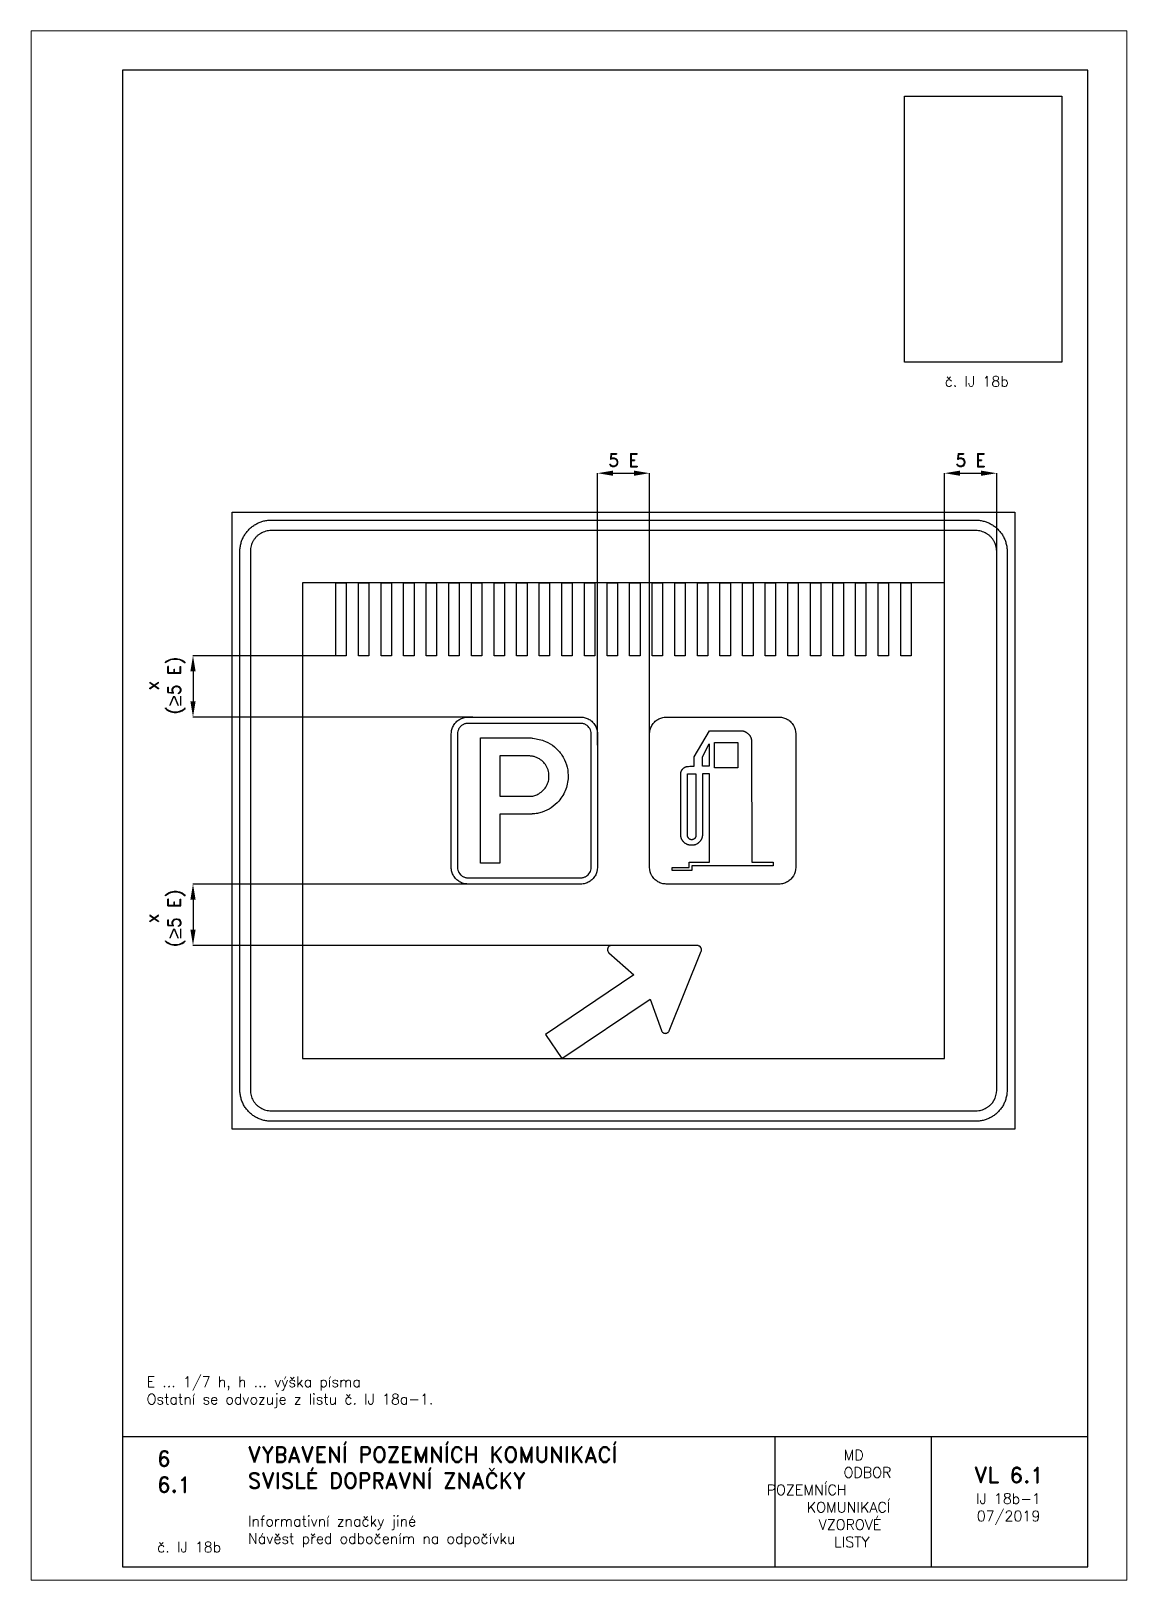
# Paper-space layout 'IJ 18b-1' of a CAD drawing. Header units: millimetres. Extents: x 0 to 210, y 0 to 297.
# The model-space entities are those that its viewports show. They can reach past a viewport. Long polylines and large blocks are cut down to what shows.
import ezdxf

# ---------------------------------------------------------------- set-up
doc = ezdxf.new("R2010")
doc.units = ezdxf.units.MM
doc.header["$LTSCALE"] = 5
doc.linetypes.add('ČÁRKOVANÁX2', pattern=[1.5, 1, -0.5])
for name, color, linetype in [('Kóty', 2, 'Continuous'), ('Rozpiska', 7, 'Continuous'), ('Značka', 7, 'Continuous')]:
    doc.layers.add(name, color=color, linetype=linetype)
doc.layers.add('Rámeček', color=6, linetype='Continuous', plot=False)
doc.styles.get("Standard").update_dxf_attribs({"font": 'romand.shx', "height": 50})
doc.dimstyles.get("Standard").update_dxf_attribs({"dimtxt": 50, "dimasz": 60, "dimexe": 0.18, "dimexo": 0.0625, "dimgap": 25, "dimtad": 1, "dimdec": 0, "dimzin": 0, "dimdsep": 46, "dimtxsty": 'Standard', "dimcen": 0.09, "dimadec": 0, "dimazin": 0, "dimtfac": 1, "dimtdec": 0, "dimtofl": 0, "dimtmove": 0, "dimatfit": 3, "dimfxl": 1, "dimtolj": 1, "dimtzin": 0, "dimarcsym": 0})
picture_1 = doc.add_image_def('image1.png', size_in_pixel=(356, 602))

psp = doc.layouts.new('IJ 18b-1')

# ---------------------------------------------------------------- texts
at = {"layer": 'Rozpiska', "color": 7, "attachment_point": 1}
for s, width, heights, insert, char_height in [('\\pi1.74671;č. IJ 18b', 17.8744, [0], (173.34, 230.81), 2), ('E ... 1/7 h, h ... výška písma\\POstatní se odvozuje z listu č. IJ 18a-1.{\\H2x; }', 177.6822, [0], (22.16, 39), 2), ('6', 149.0422, [0], (24.17, 24.77), 3), ('{\\C6;VYBAVENÍ POZEMNÍCH KOMUNIKACÍ\\P}SVISLÉ DOPRAVNÍ ZNAČKY{\\H1.34524x; }', 149.0422, [0], (41.56, 25.56), 3), ('\\pi14.7414;{\\C6;MD\\P\\pi2.36044;}ODBOR POZEMNÍCH{\\H1.57143x; }\\P\\pi7.69378;KOMUNIKACÍ{\\H1.5x; }\\P\\pi9.97949;{\\C6;VZOROVÉ\\H1.47619x; \\H0.67742x;\\P\\pi12.93187;LISTY\\H1.26984x; }', 33.1018, [0], (140.95, 24.95), 2), ('\\pi1.03113;{\\H1.5x;\\C6;VL 6.1\\P\\pi1.41205;\\H0.66667x;IJ 18b-1\\H1.66666x; \\H0.6x;\\P\\pi1.5549;07/2019\\H1.80159x; }', 16.0623, [0], (179.66, 21.61), 2), ('6.1', 149.0422, [0], (24.17, 19.78), 3), ('{\\C6;Informativní značky jiné\\P}Návěst před odbočením na odpočívku{\\H1.83333x; }', 149.0422, [0], (41.56, 12.29), 2), ('{\\C6;č. IJ 18b}', 18.3305, [2.67], (24.18, 7.31), 2)]:
    psp.add_mtext_dynamic_manual_height_columns(s, width=width, gutter_width=100, heights=heights, dxfattribs=dict(at, insert=insert, char_height=char_height))

msp = doc.modelspace()

# ---------------------------------------------------------------- texts
at = {"layer": 'Kóty', "char_height": 50, "attachment_point": 5, "rotation": 90}
for s, insert, width in [('\\A1;x\\P({\\fArial|b0|i0|c238|p34;\\H1.08333x;≥\\Fromand|c238;\\H0.92308x;5 E)}', (-84.9, 2808.3), 508.342), ('\\A1;x\\P({\\fArial|b0|i0|c238|p34;\\H1.08333x;≥}5 E)', (-84.9, 1915.6), 336.117)]:
    msp.add_mtext(s, dxfattribs=dict(at, insert=insert, width=width))

# ---------------------------------------------------------------- blocks, each defined once
blk = doc.blocks.new('*D0')
at = {"layer": 'Defpoints', "color": 0, "transparency": 16777216}
for p in [(3099.7, 3622.2), (3099.7, 3238), (2899.7, 3202.2)]:
    blk.add_point(p, dxfattribs=at)
at = {"layer": 'Kóty', "color": 0, "lineweight": -2, "transparency": 16777216}
for p, q in [((2899.7, 3202.3), (2899.7, 3622.4)), ((2959.7, 3622.2), (3039.7, 3622.2)), ((3099.7, 3238), (3099.7, 3622.4))]:
    blk.add_line(p, q, dxfattribs=at)
at = {"layer": 'Kóty', "color": 0, "transparency": 16777216}
for points in [[(2959.7, 3632.2), (2959.7, 3612.2), (2899.7, 3622.2)], [(3039.7, 3632.2), (3039.7, 3612.2), (3099.7, 3622.2)]]:
    blk.add_solid(points, dxfattribs=at)
at = {"layer": 'Kóty', "color": 0, "transparency": 16777216, "insert": (2999.7, 3672.2), "char_height": 50, "attachment_point": 5}
blk.add_mtext('\\A1;5 E', dxfattribs=at)
blk = doc.blocks.new('*D1')
at = {"layer": 'Defpoints', "color": 0, "transparency": 16777216}
for p in [(1769.7, 3622.2), (1569.7, 2579.8), (1769.7, 2579.8)]:
    blk.add_point(p, dxfattribs=at)
at = {"layer": 'Kóty', "color": 0, "lineweight": -2, "transparency": 16777216}
for p, q in [((1569.7, 2579.9), (1569.7, 3622.4)), ((1629.7, 3622.2), (1709.7, 3622.2)), ((1769.7, 2579.9), (1769.7, 3622.4))]:
    blk.add_line(p, q, dxfattribs=at)
at = {"layer": 'Kóty', "color": 0, "transparency": 16777216}
for points in [[(1629.7, 3632.2), (1629.7, 3612.2), (1569.7, 3622.2)], [(1709.7, 3632.2), (1709.7, 3612.2), (1769.7, 3622.2)]]:
    blk.add_solid(points, dxfattribs=at)
at = {"layer": 'Kóty', "color": 0, "transparency": 16777216, "insert": (1669.7, 3672.2), "char_height": 50, "attachment_point": 5}
blk.add_mtext('\\A1;5 E', dxfattribs=at)

# ---------------------------------------------------------------- dimensions: what is measured, and where the dimension line sits
at = {"layer": 'Kóty'}
for base, p1, p2, picture, middle in [((1769.7, 3622.2), (1569.7, 2579.8), (1769.7, 2579.8), '*D1', (1669.7, 3672.2)), ((3099.7, 3622.2), (2899.7, 3202.2), (3099.7, 3238), '*D0', (2999.7, 3672.2))]:
    dim = msp.add_linear_dim(base=base, p1=p1, p2=p2, text='5 E', dimstyle='Standard', dxfattribs=at)
    dim.commit()
    dim.dimension.update_dxf_attribs({"geometry": picture, "text_midpoint": middle})

# ---------------------------------------------------------------- linework, layer by layer
at = {"layer": 'Kóty'}
for p, q in [((567.2, 2922.2), (19.7, 2922.2)), ((19.9, 2862.2), (19.9, 2729.6)), ((19.9, 2862.2), (19.9, 2746.8)), ((1091.9, 2686.8), (19.7, 2686.8)), ((1098.2, 2046.8), (19.7, 2046.8)), ((19.9, 1986.8), (19.9, 1871.3)), ((1649.1, 1811.3), (19.7, 1811.3))]:
    msp.add_line(p, q, dxfattribs=at)
for points in [[(9.9, 2862.2), (29.9, 2862.2), (19.9, 2922.2)], [(9.9, 2746.8), (29.9, 2746.8), (19.9, 2686.8)], [(9.9, 1986.8), (29.9, 1986.8), (19.9, 2046.8)], [(9.9, 1871.3), (29.9, 1871.3), (19.9, 1811.3)]]:
    msp.add_solid(points, dxfattribs=at)
at = {"layer": 'Značka', "color": 5}
for points in [[(169.7, 1107.2), (169.7, 3472.2), (3169.7, 3472.2), (3169.7, 1107.2), (169.7, 1107.2)], [(567.3, 2922.2), (567.3, 3202.2), (607.2, 3202.2), (607.2, 2922.2), (567.3, 2922.2)], [(653.9, 2922.2), (653.9, 3202.2), (693.8, 3202.2), (693.8, 2922.2), (653.9, 2922.2)], [(740.5, 2922.2), (740.5, 3202.2), (780.4, 3202.2), (780.4, 2922.2), (740.5, 2922.2)], [(827.1, 2922.2), (827.1, 3202.2), (867, 3202.2), (867, 2922.2), (827.1, 2922.2)], [(913.7, 2922.2), (913.7, 3202.2), (953.6, 3202.2), (953.6, 2922.2), (913.7, 2922.2)], [(1000.3, 2922.2), (1000.3, 3202.2), (1040.2, 3202.2), (1040.2, 2922.2), (1000.3, 2922.2)], [(1086.9, 2922.2), (1086.9, 3202.2), (1126.8, 3202.2), (1126.8, 2922.2), (1086.9, 2922.2)], [(1173.5, 2922.2), (1173.5, 3202.2), (1213.4, 3202.2), (1213.4, 2922.2), (1173.5, 2922.2)], [(1260, 2922.2), (1260, 3202.2), (1300, 3202.2), (1300, 2922.2), (1260, 2922.2)], [(1346.6, 2922.2), (1346.6, 3202.2), (1386.6, 3202.2), (1386.6, 2922.2), (1346.6, 2922.2)], [(1433.2, 2922.2), (1433.2, 3202.2), (1473.2, 3202.2), (1473.2, 2922.2), (1433.2, 2922.2)], [(1519.8, 2922.2), (1519.8, 3202.2), (1559.8, 3202.2), (1559.8, 2922.2), (1519.8, 2922.2)], [(1606.4, 2922.2), (1606.4, 3202.2), (1646.4, 3202.2), (1646.4, 2922.2), (1606.4, 2922.2)], [(1693, 2922.2), (1693, 3202.2), (1733, 3202.2), (1733, 2922.2), (1693, 2922.2)], [(1779.6, 2922.2), (1779.6, 3202.2), (1819.6, 3202.2), (1819.6, 2922.2), (1779.6, 2922.2)], [(1866.2, 2922.2), (1866.2, 3202.2), (1906.1, 3202.2), (1906.1, 2922.2), (1866.2, 2922.2)], [(1952.8, 2922.2), (1952.8, 3202.2), (1992.7, 3202.2), (1992.7, 2922.2), (1952.8, 2922.2)], [(2039.4, 2922.2), (2039.4, 3202.2), (2079.3, 3202.2), (2079.3, 2922.2), (2039.4, 2922.2)], [(2126, 2922.2), (2126, 3202.2), (2165.9, 3202.2), (2165.9, 2922.2), (2126, 2922.2)], [(2212.6, 2922.2), (2212.6, 3202.2), (2252.5, 3202.2), (2252.5, 2922.2), (2212.6, 2922.2)], [(2299.2, 2922.2), (2299.2, 3202.2), (2339.1, 3202.2), (2339.1, 2922.2), (2299.2, 2922.2)], [(2385.8, 2922.2), (2385.8, 3202.2), (2425.7, 3202.2), (2425.7, 2922.2), (2385.8, 2922.2)], [(2472.4, 2922.2), (2472.4, 3202.2), (2512.3, 3202.2), (2512.3, 2922.2), (2472.4, 2922.2)], [(2559, 2922.2), (2559, 3202.2), (2598.9, 3202.2), (2598.9, 2922.2), (2559, 2922.2)], [(2645.6, 2922.2), (2645.6, 3202.2), (2685.5, 3202.2), (2685.5, 2922.2), (2645.6, 2922.2)], [(2732.2, 2922.2), (2732.2, 3202.2), (2772.1, 3202.2), (2772.1, 2922.2), (2732.2, 2922.2)]]:
    msp.add_lwpolyline(points, dxfattribs=at)
for points in [[(319.7, 1137.2), (319.2, 1137.2), (318.8, 1137.2, -0.032181), (303.3, 1138.3, -0.035446), (288, 1141.5, -0.036271), (273.3, 1146.4, -0.034414), (259.4, 1153.4, -0.033711), (246.5, 1162.1, -0.034082), (234.8, 1172.3, -0.03421), (224.5, 1184, -0.034229), (215.9, 1196.9, -0.034026), (209, 1210.8, -0.033416), (203.9, 1225.5, -0.034113), (200.7, 1240.8, -0.036749), (199.7, 1256.3), (199.7, 1256.7), (199.7, 1257.2), (199.7, 3322.2), (199.7, 3322.7), (199.7, 3323.1, -0.03218), (200.8, 3338.6, -0.035459), (203.9, 3353.9, -0.036272), (208.9, 3368.6, -0.034417), (215.9, 3382.5, -0.03372), (224.6, 3395.4, -0.034076), (234.8, 3407, -0.034204), (246.5, 3417.3, -0.034215), (259.4, 3426, -0.03402), (273.3, 3432.9, -0.033415), (288, 3437.9, -0.034111), (303.3, 3441.2, -0.036748), (318.8, 3442.2), (319.2, 3442.2), (319.7, 3442.2), (3019.7, 3442.2), (3020.2, 3442.2), (3020.6, 3442.2, -0.032176), (3036.1, 3441.1, -0.03546), (3051.4, 3437.9, -0.036261), (3066.1, 3433, -0.034411), (3080, 3426, -0.03372), (3092.9, 3417.3, -0.034086), (3104.5, 3407, -0.034181), (3114.8, 3395.4, -0.034228), (3123.5, 3382.5, -0.03402), (3130.4, 3368.6, -0.033371), (3135.4, 3353.9, -0.034142), (3138.7, 3338.6, -0.036779), (3139.7, 3323.1), (3139.7, 3322.7), (3139.7, 3322.2), (3139.7, 1257.2), (3139.7, 1256.7), (3139.7, 1256.3), (3138.6, 1240.8, -0.035396), (3135.4, 1225.5, -0.036252), (3130.5, 1210.8, -0.034424), (3123.5, 1196.9, -0.033718), (3114.8, 1184, -0.034079), (3104.5, 1172.3, -0.034202), (3092.9, 1162, -0.034241), (3080, 1153.4, -0.034038), (3066.1, 1146.5, -0.033416), (3051.4, 1141.5, -0.034135), (3036.1, 1138.2, -0.036746), (3020.6, 1137.2), (3020.2, 1137.2), (3019.7, 1137.2), (319.7, 1137.2)], [(319.7, 1177.2), (3019.7, 1177.2), (3020, 1177.2), (3020.3, 1177.2, 0.032184), (3030.7, 1177.9, 0.035448), (3040.8, 1180, 0.036282), (3050.6, 1183.4, 0.034422), (3059.9, 1188, 0.033745), (3068.5, 1193.8, 0.034102), (3076.3, 1200.6), (3083.1, 1208.4), (3088.9, 1217), (3093.5, 1226.3), (3096.9, 1236.1), (3099, 1246.2), (3099.7, 1256.6), (3099.7, 1256.9), (3099.7, 1257.2), (3099.7, 3322.2), (3099.7, 3322.5), (3099.7, 3322.8, 0.032177), (3099, 3333.2, 0.035489), (3096.9, 3343.3, 0.036281), (3093.5, 3353.1, 0.034425), (3088.9, 3362.4, 0.03374), (3083.1, 3371, 0.034066), (3076.3, 3378.8, 0.03423), (3068.5, 3385.6, 0.0342), (3059.9, 3391.4, 0.034034), (3050.6, 3396, 0.033425), (3040.8, 3399.4, 0.034147), (3030.6, 3401.5, 0.03674), (3020.3, 3402.2), (3020, 3402.2), (3019.7, 3402.2), (319.7, 3402.2), (319.4, 3402.2), (319.1, 3402.2, 0.032177), (308.7, 3401.5, 0.035443), (298.6, 3399.4, 0.036259), (288.8, 3396, 0.034425), (279.5, 3391.4, 0.033741), (270.9, 3385.6, 0.034066), (263.1, 3378.8, 0.034182), (256.3, 3371, 0.034226), (250.5, 3362.4, 0.034056), (245.9, 3353.1, 0.033425), (242.5, 3343.3, 0.034151), (240.4, 3333.1, 0.036743), (239.7, 3322.8), (239.7, 3322.5), (239.7, 3322.2), (239.7, 1257.2), (239.7, 1256.9), (239.7, 1256.6, 0.032179), (240.4, 1246.2, 0.035442), (242.5, 1236.1, 0.03626), (245.8, 1226.3, 0.034424), (250.5, 1217, 0.033731), (256.3, 1208.4, 0.034079), (263.1, 1200.6, 0.034187), (270.9, 1193.8, 0.034232), (279.5, 1188, 0.034052), (288.8, 1183.4, 0.03342), (298.6, 1180, 0.034126), (308.7, 1177.9, 0.036746), (319.1, 1177.2), (319.4, 1177.2), (319.7, 1177.2)], [(1073.7, 2046.8), (1073.4, 2046.8), (1073.2, 2046.8, -0.032171), (1064.9, 2047.4, -0.035431), (1056.8, 2049.1, -0.036261), (1049, 2051.7, -0.034426), (1041.5, 2055.4, -0.033705), (1034.7, 2060, -0.034056), (1028.4, 2065.5, -0.034221), (1022.9, 2071.7, -0.034229), (1018.4, 2078.6, -0.034065), (1014.6, 2086, -0.033412), (1012, 2093.9, -0.03411), (1010.2, 2102, -0.036753), (1009.7, 2110.3), (1009.7, 2110.5), (1009.7, 2110.8), (1009.7, 2622.8), (1009.7, 2623), (1009.7, 2623.3, -0.032173), (1010.3, 2631.5, -0.035466), (1012, 2639.7, -0.036258), (1014.6, 2647.5, -0.034412), (1018.4, 2654.9, -0.033716), (1023, 2661.8, -0.034106), (1028.4, 2668, -0.034185), (1034.7, 2673.5, -0.034221), (1041.5, 2678.1, -0.034042), (1049, 2681.8, -0.033403), (1056.8, 2684.5, -0.034138), (1064.9, 2686.2, -0.036753), (1073.2, 2686.8), (1073.4, 2686.8), (1073.7, 2686.8), (1505.7, 2686.8), (1505.9, 2686.8), (1506.2, 2686.8, -0.0322), (1514.5, 2686.2, -0.03546), (1522.6, 2684.5, -0.036254), (1530.4, 2681.9, -0.034432), (1537.8, 2678.1, -0.033711), (1544.7, 2673.5, -0.034067), (1550.9, 2668, -0.034216), (1556.4, 2661.8, -0.034221), (1561, 2654.9, -0.034068), (1564.7, 2647.5, -0.033412), (1567.4, 2639.7, -0.034112), (1569.1, 2631.5, -0.036754), (1569.7, 2623.3), (1569.7, 2623), (1569.7, 2622.8), (1569.7, 2110.8), (1569.7, 2110.5), (1569.7, 2110.3), (1569.1, 2102), (1567.4, 2093.9, -0.036261), (1564.8, 2086, -0.034412), (1561, 2078.6, -0.033708), (1556.4, 2071.7, -0.034091), (1550.9, 2065.5, -0.034191), (1544.7, 2060, -0.034221), (1537.8, 2055.4, -0.034029), (1530.4, 2051.7, -0.033402), (1522.6, 2049.1, -0.034116), (1514.5, 2047.3, -0.036746), (1506.2, 2046.8), (1505.9, 2046.8), (1505.7, 2046.8), (1073.7, 2046.8)], [(1073.7, 2070.8), (1505.7, 2070.8), (1505.9, 2070.8), (1506, 2070.8, 0.032183), (1511.2, 2071.1, 0.035447), (1516.2, 2072.2, 0.036274), (1521.2, 2073.9, 0.034414), (1525.8, 2076.2, 0.033745), (1530.1, 2079.1), (1534, 2082.5), (1537.4, 2086.4), (1540.3, 2090.7), (1542.6, 2095.3), (1544.3, 2100.2), (1545.3, 2105.3), (1545.7, 2110.5), (1545.7, 2110.6), (1545.7, 2110.8), (1545.7, 2622.8), (1545.7, 2622.9), (1545.7, 2623.1), (1545.3, 2628.3), (1544.3, 2633.3), (1542.6, 2638.2), (1540.3, 2642.9), (1537.4, 2647.2), (1534, 2651.1, 0.03423), (1530.1, 2654.5, 0.034219), (1525.8, 2657.4, 0.034034), (1521.2, 2659.7, 0.033425), (1516.2, 2661.4, 0.034101), (1511.2, 2662.4, 0.036764), (1506, 2662.8), (1505.9, 2662.8), (1505.7, 2662.8), (1073.7, 2662.8), (1073.5, 2662.8), (1073.4, 2662.8, 0.032207), (1068.2, 2662.4, 0.035447), (1063.1, 2661.4, 0.036297), (1058.2, 2659.7, 0.034446), (1053.6, 2657.4, 0.033735), (1049.3, 2654.5, 0.034097), (1045.4, 2651.1, 0.034195), (1042, 2647.2, 0.034193), (1039.1, 2642.9, 0.034014), (1036.8, 2638.2), (1035.1, 2633.3), (1034, 2628.3), (1033.7, 2623.1), (1033.7, 2622.9), (1033.7, 2622.8), (1033.7, 2110.8), (1033.7, 2110.6), (1033.7, 2110.5), (1034.1, 2105.3), (1035.1, 2100.2), (1036.8, 2095.3), (1039.1, 2090.7), (1042, 2086.4), (1045.4, 2082.5, 0.034247), (1049.3, 2079.1, 0.034199), (1053.6, 2076.2, 0.034034), (1058.2, 2073.9, 0.033414), (1063.1, 2072.2, 0.034124), (1068.2, 2071.1, 0.03674), (1073.4, 2070.8), (1073.5, 2070.8), (1073.7, 2070.8)], [(1122.1, 2126.8), (1122.1, 2606.8), (1316.2, 2606.8), (1319.1, 2606.4), (1322, 2606, -0.025341), (1346.6, 2601.6, -0.042916), (1370.3, 2593.8, -0.079585), (1405.7, 2572.6, -0.076487), (1433.1, 2541.5, -0.07689), (1451.1, 2504.5, -0.075733), (1457.3, 2463.7, -0.094029), (1448.7, 2411, -0.098354), (1421.4, 2365.2, -0.073291), (1392.5, 2339.5, -0.067696), (1357.6, 2322.8, -0.034201), (1339.5, 2317.8, -0.037878), (1321, 2315.5, -0.004964), (1317.9, 2315.3), (1314.8, 2315.2), (1195.6, 2315.2), (1195.6, 2126.8), (1122.1, 2126.8)], [(1195.6, 2537.8), (1195.6, 2383.4), (1309.3, 2383.4, 0.002495), (1311.5, 2383.4, 0.007597), (1313.8, 2383.5, 0.067139), (1329.7, 2386.3, 0.057706), (1344.7, 2393.1, 0.07174), (1361.9, 2406.2, 0.074491), (1374.6, 2423.5, 0.068264), (1381.9, 2441.7, 0.065314), (1384.1, 2461.2, 0.077206), (1380.7, 2484.5, 0.083748), (1370.2, 2505.4, 0.073401), (1356.3, 2520.4, 0.066077), (1338.8, 2531, 0.042654), (1326.9, 2535.4, 0.049252), (1314.6, 2537.6), (1312.7, 2537.7), (1310.8, 2537.8), (1195.6, 2537.8)], [(1370.8, 1470), (1433.5, 1377.2), (1771.7, 1605.3), (1815, 1484.9), (1815.3, 1484.2), (1815.6, 1483.5), (1817.1, 1480.8), (1819.2, 1478.5), (1822.3, 1476.2, 0.064176), (1825.9, 1474.8, 0.063983), (1829.7, 1474.3, 0.063863), (1833.6, 1474.7, 0.063483), (1837.2, 1476, 0.062361), (1840.4, 1478.1), (1842.6, 1480.3), (1844.2, 1482.9), (1844.6, 1483.6), (1844.9, 1484.3), (1967.5, 1789), (1967.7, 1789.7), (1968, 1790.4), (1968.6, 1793.5), (1968.5, 1796.6), (1967.7, 1800.4), (1965.9, 1803.9), (1963.4, 1806.8, 0.063091), (1960.2, 1809), (1957.3, 1810.3, 0.056926), (1954.2, 1810.8), (1953.4, 1810.9), (1952.7, 1810.9), (1624.3, 1811.4), (1623.5, 1811.3), (1622.7, 1811.3, 0.051443), (1619.7, 1810.7, 0.05157), (1616.8, 1809.6, 0.064168), (1613.6, 1807.4, 0.064104), (1611.1, 1804.5), (1609.3, 1801.1), (1608.4, 1797.3), (1608.3, 1793.5), (1609.3, 1789.7), (1610.6, 1786.9), (1612.5, 1784.5), (1613, 1784), (1613.6, 1783.4), (1709.1, 1698.2), (1370.8, 1470)]]:
    msp.add_lwpolyline(points, format="xyb", dxfattribs=at)
at = {"layer": 'Značka', "color": 6, "linetype": 'ČÁRKOVANÁX2', "ltscale": 5}
msp.add_lwpolyline([(2899.7, 1377.2), (2899.7, 3202.2), (439.7, 3202.2), (439.7, 1377.2), (2899.7, 1377.2)], dxfattribs=at)
at = {"layer": 'Značka', "color": 251}
for points in [[(1833.7, 2046.8), (1833.4, 2046.8), (1833.2, 2046.8, -0.032176), (1824.9, 2047.4, -0.035438), (1816.8, 2049.1, -0.03627), (1809, 2051.7, -0.034399), (1801.5, 2055.4, -0.033755), (1794.7, 2060, -0.034075), (1788.4, 2065.5, -0.034176), (1782.9, 2071.7, -0.034253), (1778.4, 2078.6), (1774.6, 2086), (1772, 2093.9), (1770.2, 2102), (1769.7, 2110.3), (1769.7, 2110.5), (1769.7, 2110.8), (1769.7, 2622.8), (1769.7, 2623), (1769.7, 2623.3), (1770.3, 2631.5, -0.035466), (1772, 2639.7, -0.036258), (1774.6, 2647.5, -0.034466), (1778.4, 2654.9, -0.033715), (1783, 2661.8, -0.034129), (1788.4, 2668, -0.034204), (1794.7, 2673.5, -0.034238), (1801.5, 2678.1, -0.034069), (1809, 2681.8, -0.03343), (1816.8, 2684.5, -0.034145), (1824.9, 2686.2, -0.036754), (1833.2, 2686.8), (1833.4, 2686.8), (1833.7, 2686.8), (2265.7, 2686.8), (2265.9, 2686.8), (2266.2, 2686.8, -0.032205), (2274.5, 2686.2, -0.035467), (2282.6, 2684.5, -0.036263), (2290.4, 2681.9, -0.034405), (2297.8, 2678.1, -0.033761), (2304.7, 2673.5, -0.034086), (2310.9, 2668, -0.034172), (2316.4, 2661.8, -0.034245), (2321, 2654.9), (2324.7, 2647.5), (2327.4, 2639.7), (2329.1, 2631.5), (2329.7, 2623.3), (2329.7, 2623), (2329.7, 2622.8), (2329.7, 2110.8), (2329.7, 2110.5), (2329.7, 2110.3), (2329.1, 2102), (2327.4, 2093.9), (2324.8, 2086), (2321, 2078.6), (2316.4, 2071.7), (2310.9, 2065.5, -0.034209), (2304.7, 2060, -0.034238), (2297.8, 2055.4, -0.034056), (2290.4, 2051.7, -0.03343), (2282.6, 2049.1, -0.034123), (2274.5, 2047.3, -0.036747), (2266.2, 2046.8), (2265.9, 2046.8), (2265.7, 2046.8), (1833.7, 2046.8)], [(2243.8, 2116.6), (1931.8, 2117.1), (1931.8, 2098.8), (1855.6, 2098.8), (1855.6, 2109.6), (1921.5, 2109.6), (1921.5, 2131.2), (1999.1, 2131.2), (1999.1, 2469.4), (1972.3, 2469.4), (1972.3, 2238.3), (1972.3, 2235.9), (1972.3, 2235.8), (1972.3, 2235.7), (1972.1, 2234.8), (1972, 2234), (1971.9, 2233.2), (1971.9, 2232.5), (1971.8, 2231.7), (1971.7, 2231), (1971.7, 2230.4), (1971.6, 2229.8), (1971.5, 2229.1), (1971.4, 2228.4), (1971.1, 2227.2), (1970.9, 2226), (1970.6, 2224.9), (1970.2, 2223.9), (1969.8, 2222.8), (1969.4, 2221.8), (1969.1, 2221), (1968.7, 2220.1), (1968.1, 2219.1), (1967.6, 2218.1), (1966.9, 2216.8), (1966.2, 2215.5), (1965.5, 2214.4), (1964.8, 2213.4), (1964.1, 2212.4), (1963.4, 2211.5), (1962.8, 2210.7), (1962.2, 2210), (1961.4, 2209.1), (1960.5, 2208.2), (1959.5, 2207.1), (1958.4, 2206), (1957.4, 2205.1), (1956.3, 2204.2), (1955.3, 2203.4), (1954.2, 2202.6), (1953.3, 2202), (1952.4, 2201.5), (1951.3, 2200.9), (1950.2, 2200.2), (1948.8, 2199.5), (1947.4, 2198.7), (1946.2, 2198.2), (1945, 2197.7), (1943.8, 2197.3), (1942.6, 2196.9), (1941.7, 2196.6), (1940.7, 2196.4), (1939.6, 2196.2), (1938.4, 2196), (1936.6, 2195.7), (1934.8, 2195.5), (1933.3, 2195.4, -0.010399), (1931.8, 2195.3, -0.009457), (1930.3, 2195.3, -0.008968), (1928.8, 2195.4), (1927.6, 2195.4), (1926.4, 2195.6), (1924.9, 2195.8), (1923.4, 2196), (1921.5, 2196.3), (1919.6, 2196.6), (1918, 2197), (1916.4, 2197.5), (1914.8, 2198), (1913.2, 2198.7), (1912, 2199.2), (1910.8, 2199.9), (1909.3, 2200.7), (1907.8, 2201.7), (1906.3, 2202.7), (1904.9, 2203.8), (1903.7, 2204.8), (1902.5, 2205.9), (1901.4, 2207), (1900.3, 2208.1), (1899.4, 2209), (1898.6, 2210), (1897.5, 2211.2), (1896.6, 2212.5), (1895.5, 2214), (1894.6, 2215.5), (1893.9, 2216.8), (1893.2, 2218.1), (1892.5, 2219.4), (1892, 2220.7), (1891.5, 2221.8), (1891.2, 2222.8), (1890.8, 2224.2), (1890.4, 2225.6), (1890, 2226.9), (1889.6, 2228.1), (1889.4, 2229.2), (1889.3, 2230.4), (1889.2, 2231.5), (1889.1, 2232.7), (1889.1, 2233.7), (1889, 2234.6), (1889, 2235.7), (1889, 2236.9), (1889, 2238), (1889, 2239.2), (1889, 2240.1), (1889, 2241), (1889, 2241.9), (1889, 2242.7), (1889, 2243.4), (1889, 2244.1), (1889, 2244.8), (1889, 2245.6), (1889, 2245.7), (1889, 2245.8), (1889, 2456.7), (1889, 2463.8), (1889, 2463.9), (1889, 2464.1), (1889, 2465.1), (1889, 2466.1), (1889, 2467.1), (1889.1, 2468.1), (1889.1, 2469), (1889.2, 2470), (1889.2, 2470.7), (1889.3, 2471.4), (1889.4, 2472.3), (1889.5, 2473.2), (1889.7, 2474.4), (1889.9, 2475.6), (1890.2, 2476.6), (1890.4, 2477.7), (1890.7, 2478.7), (1891.1, 2479.7), (1891.4, 2480.5), (1891.8, 2481.3), (1892.2, 2482.2), (1892.8, 2483), (1893.3, 2483.7), (1893.8, 2484.4), (1894.3, 2485), (1894.7, 2485.5), (1895.2, 2486.1), (1895.6, 2486.7), (1896, 2487.1), (1896.4, 2487.6), (1897, 2488.1), (1897.5, 2488.7), (1898.6, 2489.8), (1899.7, 2491), (1900.7, 2491.8), (1901.7, 2492.7), (1902.8, 2493.4), (1904, 2494.2), (1904.9, 2494.7), (1905.8, 2495.2), (1907.1, 2495.7), (1908.3, 2496.2), (1909.5, 2496.7), (1910.7, 2497.1), (1911.7, 2497.3), (1912.7, 2497.6), (1913.6, 2497.7), (1914.6, 2497.9), (1915.4, 2498), (1916.2, 2498), (1917.1, 2498.1, -0.008853), (1917.9, 2498.1), (1918, 2498.1), (1918.2, 2498.1), (1923.4, 2498.5), (1940.8, 2499), (1940.8, 2535.2), (1998.6, 2634.8), (2125.7, 2634.8), (2125.8, 2634.7), (2125.9, 2634.7), (2126.6, 2634.4), (2127.4, 2634.2), (2128.1, 2633.9), (2128.8, 2633.7), (2129.5, 2633.5), (2130.2, 2633.3), (2130.8, 2633.1), (2131.3, 2632.9), (2132, 2632.7), (2132.7, 2632.4), (2133.8, 2631.9), (2134.8, 2631.4), (2135.7, 2631), (2136.6, 2630.5), (2137.5, 2630.1), (2138.4, 2629.6), (2139, 2629.2), (2139.7, 2628.8), (2140.4, 2628.3), (2141.2, 2627.7), (2142.1, 2627.1), (2143.1, 2626.4), (2143.8, 2625.8), (2144.5, 2625.3), (2145.2, 2624.7), (2145.8, 2624.1), (2146.4, 2623.7), (2146.9, 2623.2), (2147.6, 2622.7), (2148.3, 2622.1), (2149.1, 2621.3), (2149.9, 2620.4), (2150.6, 2619.7), (2151.3, 2619), (2151.9, 2618.2), (2152.5, 2617.5), (2153, 2616.9), (2153.4, 2616.2), (2153.9, 2615.4), (2154.4, 2614.6), (2155.2, 2613.2), (2156, 2611.8), (2156.6, 2610.6), (2157.2, 2609.4), (2157.7, 2608.2), (2158.2, 2606.9), (2158.5, 2605.9), (2158.9, 2604.9), (2159.2, 2603.6), (2159.5, 2602.4), (2159.7, 2601.2), (2159.9, 2600), (2160, 2599), (2160.1, 2598), (2160.2, 2597), (2160.3, 2596.1), (2160.4, 2595.3), (2160.4, 2594.5), (2160.5, 2593.6), (2160.5, 2592.8), (2160.5, 2592.6), (2160.5, 2592.5), (2161, 2131.2), (2243.8, 2131.2), (2243.8, 2117.1), (2243.8, 2116.6)], [(1946.9, 2469), (1946.9, 2235), (1946.9, 2230.8), (1946.9, 2230.7), (1946.9, 2230.6), (1946.7, 2230.1), (1946.6, 2229.5), (1946.5, 2229), (1946.4, 2228.5), (1946.3, 2228.1), (1946.2, 2227.6), (1946.1, 2227.3), (1945.9, 2226.9), (1945.8, 2226.6), (1945.6, 2226.2), (1945.5, 2226.1), (1945.5, 2226.1), (1945.5, 2226), (1945.4, 2226), (1945.4, 2225.8), (1945.3, 2225.7), (1945.2, 2225.4), (1945.1, 2225.1), (1944.8, 2224.7), (1944.6, 2224.3), (1944.3, 2223.9), (1944, 2223.5), (1943.7, 2223.2), (1943.5, 2222.9), (1943.1, 2222.7), (1942.8, 2222.4), (1942.7, 2222.4), (1942.7, 2222.3), (1942.6, 2222.2), (1942.5, 2222.2), (1942.4, 2222), (1942.3, 2221.8), (1941.9, 2221.4), (1941.6, 2221.1), (1941.1, 2220.6), (1940.6, 2220.1), (1940, 2219.7), (1939.5, 2219.3), (1939.1, 2219), (1938.6, 2218.7), (1938.1, 2218.4), (1937.5, 2218.1), (1936.1, 2217.6), (1934.7, 2217.3), (1933.5, 2217), (1932.3, 2216.9), (1931.1, 2216.8, -0.018987), (1929.9, 2216.8), (1929, 2216.9), (1928, 2217), (1926.9, 2217.3), (1925.7, 2217.6), (1924.6, 2218), (1923.5, 2218.5), (1922.7, 2219), (1921.9, 2219.6), (1921.1, 2220.2), (1920.4, 2220.9), (1919.9, 2221.5), (1919.4, 2222.1), (1918.8, 2222.9), (1918.2, 2223.7), (1917.9, 2224.2), (1917.5, 2224.8), (1917.3, 2225.2), (1917, 2225.6), (1916.7, 2226), (1916.5, 2226.4), (1916.3, 2226.8), (1916.2, 2227.1), (1916, 2227.5), (1915.8, 2228), (1915.7, 2228.5), (1915.6, 2229), (1915.5, 2229.5), (1915.5, 2230), (1915.4, 2230.5), (1915.4, 2231), (1915.4, 2231.4), (1915.4, 2231.8), (1915.4, 2232.2), (1915.4, 2232.5), (1915.4, 2232.6), (1915.4, 2232.7), (1915.4, 2236.4), (1914.9, 2469), (1946.9, 2469)]]:
    msp.add_lwpolyline(points, format="xyb", dxfattribs=at)
for points in [[(1998.2, 2498.5), (1972.3, 2498.5), (1972.3, 2535.2), (1998.2, 2584), (1998.2, 2498.5)], [(2107.8, 2492), (2018.4, 2492.4), (2017.9, 2589.7), (2021.2, 2589.7), (2024.5, 2589.7), (2038.8, 2589.7), (2053.1, 2589.7), (2057.5, 2589.7), (2061.8, 2589.7), (2064.1, 2589.7), (2066.3, 2589.7), (2071.2, 2589.7), (2076, 2589.7), (2088.4, 2589.7), (2100.8, 2589.7), (2104.1, 2589.7), (2107.3, 2589.7), (2107.8, 2492)]]:
    msp.add_lwpolyline(points, dxfattribs=at)

msp.set_redraw_order([(e.dxf.handle, doc.entitydb.next_handle()) for e in msp.query("TEXT MTEXT ATTDEF DIMENSION ARC_DIMENSION")])  # texts and dimensions are drawn at this point

# ---------------------------------------------------------------- linework, layer by layer
at = {"layer": 'Rozpiska', "color": 7}
for p, q in [((17.5, 27.5), (202.5, 27.5)), ((142.5, 27.5), (142.5, 2.5)), ((172.5, 27.5), (172.5, 2.5))]:
    psp.add_line(p, q, dxfattribs=at)
psp.add_lwpolyline([(17.5, 2.5), (202.5, 2.5), (202.5, 289.5), (17.5, 289.5)], close=True, dxfattribs=at)

psp.set_redraw_order([(e.dxf.handle, doc.entitydb.next_handle()) for e in psp.query("TEXT MTEXT ATTDEF DIMENSION ARC_DIMENSION")])  # texts and dimensions are drawn at this point

# ---------------------------------------------------------------- pictures from other files: only their frames are drawn
at = {"layer": 'Značka', "color": 255}
image = psp.add_image(picture_1, insert=(167.36, 233.53), size_in_units=(30.14, 50.97), dxfattribs=at)
image.dxf.flags = 7

# ---------------------------------------------------------------- viewports
at = {"layer": 'Rámeček'}
psp.add_viewport(center=(105, 148.5), size=(210, 297), view_center_point=(1499.1, 2347.96), view_height=5940, dxfattribs=at)

doc.saveas('drawing.dxf')
